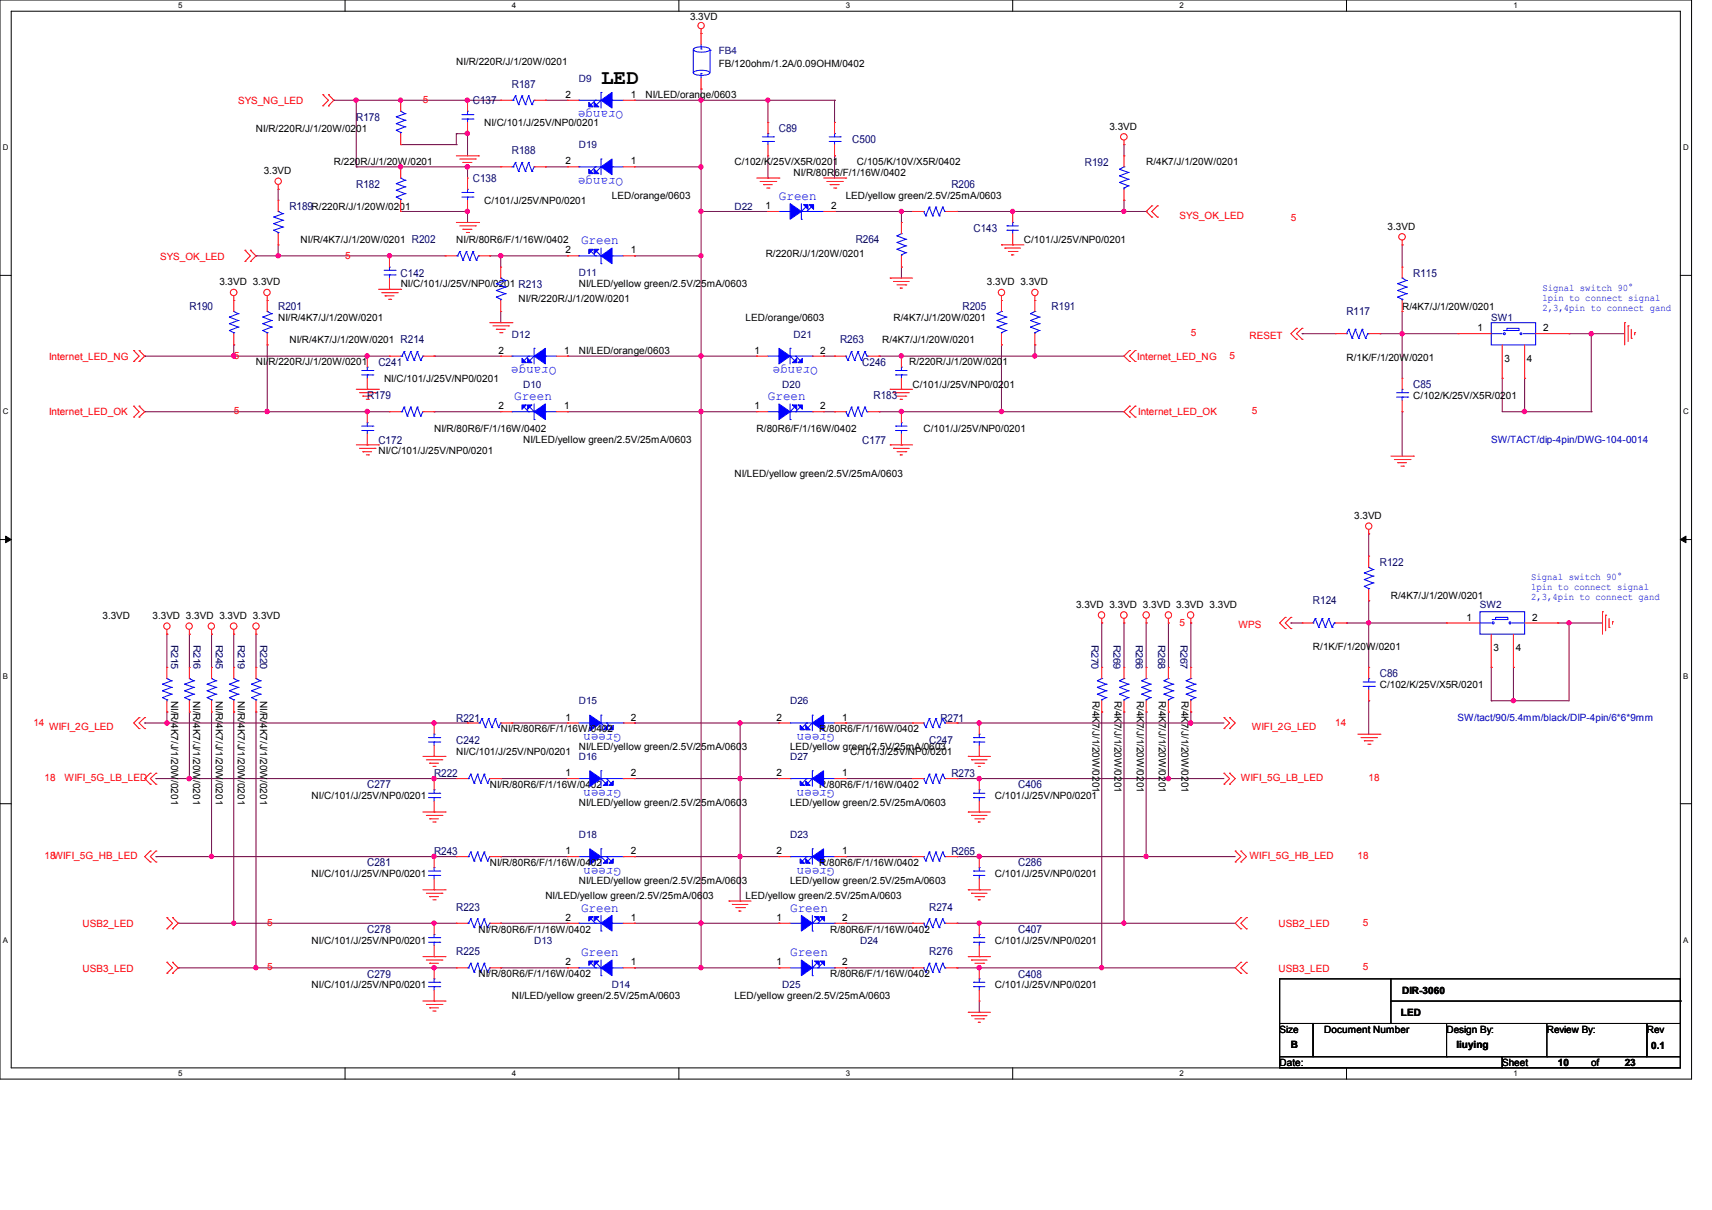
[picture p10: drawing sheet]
<svg xmlns="http://www.w3.org/2000/svg" width="297mm" height="210mm" viewBox="0 0 297 210" stroke-linecap="round" stroke-linejoin="round" font-family="sans-serif">
<defs><g id="words">
<text font-size="3.6" x="104.3" y="14.6">LED</text>
<g font-size="2.3" fill="#00f">
<text x="108.1" y="19.3" transform="rotate(-180 108.1 19.3)">Orange</text>
<text x="108.1" y="30.9" transform="rotate(-180 108.1 30.9)">Orange</text>
<text x="135.1" y="34.7">Green</text>
<text x="100.8" y="42.4">Green</text>
<text x="96.5" y="63.8" transform="rotate(-180 96.5 63.8)">Orange</text>
<text x="141.9" y="63.8" transform="rotate(-180 141.9 63.8)">Orange</text>
<text x="89.2" y="69.4">Green</text>
<text x="133.2" y="69.4">Green</text>
<text x="107.7" y="127.5" transform="rotate(-180 107.7 127.5)">Green</text>
<text x="144.8" y="127.5" transform="rotate(-180 144.8 127.5)">Green</text>
<text x="107.7" y="137.1" transform="rotate(-180 107.7 137.1)">Green</text>
<text x="144.8" y="137.1" transform="rotate(-180 144.8 137.1)">Green</text>
<text x="107.7" y="150.6" transform="rotate(-180 107.7 150.6)">Green</text>
<text x="144.8" y="150.6" transform="rotate(-180 144.8 150.6)">Green</text>
<text x="100.8" y="158.2">Green</text>
<text x="137.1" y="158.2">Green</text>
<text x="100.8" y="165.9">Green</text>
<text x="137.1" y="165.9">Green</text>
</g>
<g font-size="1.9" fill="#000080">
<text x="88.8" y="15.2">R187</text>
<text x="61.8" y="21">R178</text>
<text x="82" y="18.1">C137</text>
<text x="135.1" y="22.9">C89</text>
<text x="88.8" y="26.8">R188</text>
<text x="147.9" y="24.9">C500</text>
<text x="188.2" y="28.7">R192</text>
<text x="61.8" y="32.6">R182</text>
<text x="82" y="31.6">C138</text>
<text x="165" y="32.6">R206</text>
<text x="50.2" y="36.4">R189R/220R/J/1/20W/0201</text>
<text x="168.9" y="40.3">C143</text>
<text x="148.4" y="42.2">R264</text>
<text x="32.8" y="53.8">R190</text>
<text x="48.3" y="53.8">R201</text>
<text x="69.5" y="48">C142</text>
<text x="167" y="53.8">R205</text>
<text x="182.4" y="53.8">R191</text>
<text x="245.2" y="48">R115</text>
<text x="145.7" y="59.6">R263</text>
<text x="233.6" y="54.6">R117</text>
<text x="65.7" y="63.5">C241</text>
<text x="149.6" y="63.5">C246</text>
<text x="63.7" y="69.3">R179</text>
<text x="151.5" y="69.3">R183</text>
<text x="245.2" y="67.4">C85</text>
<text x="65.7" y="77">C172</text>
<text x="149.6" y="77">C177</text>
<text x="239.4" y="98.2">R122</text>
<text x="227.8" y="104.8">R124</text>
<text x="239.4" y="117.5">C86</text>
<text x="79.2" y="125.3">R221</text>
<text x="163.1" y="125.3">R271</text>
<text x="79.2" y="129.1">C242</text>
<text x="161.2" y="129.1">C247</text>
<text x="63.7" y="136.8">C277</text>
<text x="75.3" y="134.9">R222</text>
<text x="165" y="134.9">R273</text>
<text x="176.6" y="136.8">C406</text>
<text x="75.3" y="148.4">R243</text>
<text x="165" y="148.4">R265</text>
<text x="63.7" y="150.4">C281</text>
<text x="176.6" y="150.4">C286</text>
<text x="63.7" y="161.9">C278</text>
<text x="79.2" y="158.1">R223</text>
<text x="161.2" y="158.1">R274</text>
<text x="176.6" y="161.9">C407</text>
<text x="79.2" y="165.8">R225</text>
<text x="161.2" y="165.8">R276</text>
<text x="63.7" y="169.7">C279</text>
<text x="176.6" y="169.7">C408</text>
</g>
<g font-size="1.7">
<text x="119.7" y="3.6">3.3VD</text>
<text x="79.2" y="11.3">NI/R/220R/J/1/20W/0201</text>
<text x="124.7" y="11.7">FB/120ohm/1.2A/0.09OHM/0402</text>
<text x="98.1" y="17">2</text>
<text x="109.5" y="17">1</text>
<text x="112" y="17.1">NI/LED/orange/0603</text>
<text x="44.4" y="22.9">NI/R/220R/J/1/20W/0201</text>
<text x="84" y="21.9">NI/C/101/J/25V/NP0/0201</text>
<text x="192.5" y="22.5">3.3VD</text>
<text x="57.9" y="28.7">R/220R/J/1/20W/0201</text>
<text x="98.1" y="28.5">2</text>
<text x="109.5" y="28.5">1</text>
<text x="127.4" y="28.7">C/102/K/25V/X5R/0201</text>
<text x="148.7" y="28.7">C/105/K/10V/X5R/0402</text>
<text x="198.8" y="28.7">R/4K7/J/1/20W/0201</text>
<text x="45.8" y="30.2">3.3VD</text>
<text x="84" y="35.4">C/101/J/25V/NP0/0201</text>
<text x="106.2" y="34.5">LED/orange/0603</text>
<text x="137.7" y="30.6">NI/R/80R6/F/1/16W/0402</text>
<text x="146.7" y="34.5">LED/yellow green/2.5V/25mA/0603</text>
<text x="132.8" y="36.3">1</text>
<text x="144.2" y="36.3">2</text>
<text x="240.7" y="39.8">3.3VD</text>
<text x="52.2" y="42.2">NI/R/4K7/J/1/20W/0201 R202</text>
<text x="79.2" y="42.2">NI/R/80R6/F/1/16W/0402</text>
<text x="98.1" y="44">2</text>
<text x="109.5" y="44">1</text>
<text x="132.8" y="44.7">R/220R/J/1/20W/0201</text>
<text x="177.6" y="42.2">C/101/J/25V/NP0/0201</text>
<text x="38.1" y="49.5">3.3VD 3.3VD</text>
<text x="69.5" y="49.9">NI/C/101/J/25V/NP0/0201 R213</text>
<text x="89.9" y="52.4">NI/R/220R/J/1/20W/0201</text>
<text x="100.4" y="49.9">NI/LED/yellow green/2.5V/25mA/0603</text>
<text x="171.2" y="49.5">3.3VD 3.3VD</text>
<text x="243.2" y="53.8">R/4K7/J/1/20W/0201</text>
<text x="48.3" y="55.7">NI/R/4K7/J/1/20W/0201</text>
<text x="50.2" y="59.5">NI/R/4K7/J/1/20W/0201 R214</text>
<text x="129.4" y="55.7">LED/orange/0603</text>
<text x="153.1" y="59.5">R/4K7/J/1/20W/0201</text>
<text x="155" y="55.7">R/4K7/J/1/20W/0201</text>
<text x="256.3" y="57.5">1</text>
<text x="267.7" y="57.5">2</text>
<text x="44.4" y="63.4">NI/R/220R/J/1/20W/0201</text>
<text x="86.5" y="61.4">2</text>
<text x="97.9" y="61.4">1</text>
<text x="100.4" y="61.5">NI/LED/orange/0603</text>
<text x="130.9" y="61.4">1</text>
<text x="142.3" y="61.4">2</text>
<text x="157.7" y="63.4">R/220R/J/1/20W/0201</text>
<text x="233.6" y="62.6">R/1K/F/1/20W/0201</text>
<text x="261" y="62.8">3</text>
<text x="264.9" y="62.8">4</text>
<text x="66.6" y="66.3">NI/C/101/J/25V/NP0/0201</text>
<text x="86.5" y="71">2</text>
<text x="97.9" y="71">1</text>
<text x="130.9" y="71">1</text>
<text x="142.3" y="71">2</text>
<text x="158.3" y="67.3">C/101/J/25V/NP0/0201</text>
<text x="245.2" y="69.2">C/102/K/25V/X5R/0201</text>
<text x="75.3" y="75">NI/R/80R6/F/1/16W/0402</text>
<text x="90.8" y="76.9">NI/LED/yellow green/2.5V/25mA/0603</text>
<text x="131.3" y="75">R/80R6/F/1/16W/0402</text>
<text x="160.2" y="75">C/101/J/25V/NP0/0201</text>
<text x="65.7" y="78.8">NI/C/101/J/25V/NP0/0201</text>
<text x="127.4" y="82.7">NI/LED/yellow green/2.5V/25mA/0603</text>
<text x="234.9" y="90">3.3VD</text>
<text x="17.8" y="107.4">3.3VD</text>
<text x="26.5" y="107.4">3.3VD 3.3VD 3.3VD 3.3VD</text>
<text x="186.7" y="105.5">3.3VD 3.3VD 3.3VD 3.3VD 3.3VD</text>
<text x="241.3" y="103.9">R/4K7/J/1/20W/0201</text>
<text x="254.4" y="107.7">1</text>
<text x="265.8" y="107.7">2</text>
<text x="227.8" y="112.8">R/1K/F/1/20W/0201</text>
<text x="259.1" y="113">3</text>
<text x="263" y="113">4</text>
<text x="239.4" y="119.4">C/102/K/25V/X5R/0201</text>
<text x="29.7" y="121.6" transform="rotate(90 29.7 121.6)">NI/R/4K7/J/1/20W/0201</text>
<text x="33.5" y="121.6" transform="rotate(90 33.5 121.6)">NI/R/4K7/J/1/20W/0201</text>
<text x="37.4" y="121.6" transform="rotate(90 37.4 121.6)">NI/R/4K7/J/1/20W/0201</text>
<text x="41.3" y="121.6" transform="rotate(90 41.3 121.6)">NI/R/4K7/J/1/20W/0201</text>
<text x="45.1" y="121.6" transform="rotate(90 45.1 121.6)">NI/R/4K7/J/1/20W/0201</text>
<text x="98.1" y="125.1">1</text>
<text x="109.5" y="125.1">2</text>
<text x="134.7" y="125.1">2</text>
<text x="146.1" y="125.1">1</text>
<text x="189.5" y="121.6" transform="rotate(90 189.5 121.6)">R/4K7/J/1/20W/0201</text>
<text x="193.4" y="121.6" transform="rotate(90 193.4 121.6)">R/4K7/J/1/20W/0201</text>
<text x="197.2" y="121.6" transform="rotate(90 197.2 121.6)">R/4K7/J/1/20W/0201</text>
<text x="201.1" y="121.6" transform="rotate(90 201.1 121.6)">R/4K7/J/1/20W/0201</text>
<text x="205" y="121.6" transform="rotate(90 205 121.6)">R/4K7/J/1/20W/0201</text>
<text x="79.2" y="131">NI/C/101/J/25V/NP0/0201</text>
<text x="86.9" y="127.1">NI/R/80R6/F/1/16W/0402</text>
<text x="100.4" y="130.2">NI/LED/yellow green/2.5V/25mA/0603</text>
<text x="137.1" y="130.2">LED/yellow green/2.5V/25mA/0603</text>
<text x="142.1" y="127.1">R/80R6/F/1/16W/0402</text>
<text x="147.5" y="131">C/101/J/25V/NP0/0201</text>
<text x="85" y="136.7">NI/R/80R6/F/1/16W/0402</text>
<text x="98.1" y="134.7">1</text>
<text x="109.5" y="134.7">2</text>
<text x="134.7" y="134.7">2</text>
<text x="142.1" y="136.7">R/80R6/F/1/16W/0402</text>
<text x="146.1" y="134.7">1</text>
<text x="54.1" y="138.7">NI/C/101/J/25V/NP0/0201</text>
<text x="100.4" y="139.8">NI/LED/yellow green/2.5V/25mA/0603</text>
<text x="137.1" y="139.8">LED/yellow green/2.5V/25mA/0603</text>
<text x="172.6" y="138.7">C/101/J/25V/NP0/0201</text>
<text x="98.1" y="148.3">1</text>
<text x="109.5" y="148.3">2</text>
<text x="134.7" y="148.3">2</text>
<text x="146.1" y="148.3">1</text>
<text x="54.1" y="152.2">NI/C/101/J/25V/NP0/0201</text>
<text x="85" y="150.3">NI/R/80R6/F/1/16W/0402</text>
<text x="100.4" y="153.4">NI/LED/yellow green/2.5V/25mA/0603</text>
<text x="137.1" y="153.4">LED/yellow green/2.5V/25mA/0603</text>
<text x="142.1" y="150.3">R/80R6/F/1/16W/0402</text>
<text x="172.6" y="152.2">C/101/J/25V/NP0/0201</text>
<text x="83" y="161.8">NI/R/80R6/F/1/16W/0402</text>
<text x="94.6" y="156">NI/LED/yellow green/2.5V/25mA/0603</text>
<text x="98.1" y="159.8">2</text>
<text x="109.5" y="159.8">1</text>
<text x="129.4" y="156">LED/yellow green/2.5V/25mA/0603</text>
<text x="134.7" y="159.8">1</text>
<text x="144" y="161.8">R/80R6/F/1/16W/0402</text>
<text x="146.1" y="159.8">2</text>
<text x="54.1" y="163.8">NI/C/101/J/25V/NP0/0201</text>
<text x="98.1" y="167.6">2</text>
<text x="109.5" y="167.6">1</text>
<text x="134.7" y="167.6">1</text>
<text x="146.1" y="167.6">2</text>
<text x="172.6" y="163.8">C/101/J/25V/NP0/0201</text>
<text x="54.1" y="171.5">NI/C/101/J/25V/NP0/0201</text>
<text x="83" y="169.6">NI/R/80R6/F/1/16W/0402</text>
<text x="88.8" y="173.4">NI/LED/yellow green/2.5V/25mA/0603</text>
<text x="127.4" y="173.4">LED/yellow green/2.5V/25mA/0603</text>
<text x="144" y="169.6">R/80R6/F/1/16W/0402</text>
<text x="172.6" y="171.5">C/101/J/25V/NP0/0201</text>
<text x="243.2" y="172.5">DIR-3060</text>
<text x="222" y="179.2">Size</text>
<text x="229.7" y="179.2">Document Number</text>
<text x="243" y="176.3">LED</text>
<text x="250.9" y="179.2">Design By:</text>
<text x="268.3" y="179.2">Review By:</text>
<text x="285.7" y="179.2">Rev</text>
<text x="222" y="185">Date:</text>
<text x="223.9" y="181.9">B</text>
<text x="252.7" y="181.9">liuying</text>
<text x="260.6" y="185">Sheet</text>
<text x="270.3" y="185">10</text>
<text x="276" y="185">of</text>
<text x="281.8" y="185">23</text>
<text x="286.5" y="182.1">0.1</text>
</g>
<g font-size="1.7" fill="#000080">
<text x="124.7" y="9.4">FB4</text>
<text x="100.4" y="14.2">D9</text>
<text x="100.4" y="25.7">D19</text>
<text x="127.4" y="36.4">D22</text>
<text x="100.4" y="48">D11</text>
<text x="88.8" y="58.6">D12</text>
<text x="137.7" y="58.6">D21</text>
<text x="258.7" y="55.7">SW1</text>
<text x="90.8" y="67.3">D10</text>
<text x="135.7" y="67.3">D20</text>
<text x="256.7" y="105.5">SW2</text>
<text x="29.7" y="112" transform="rotate(90 29.7 112)">R215</text>
<text x="33.6" y="112" transform="rotate(90 33.6 112)">R216</text>
<text x="37.4" y="112" transform="rotate(90 37.4 112)">R245</text>
<text x="41.3" y="112" transform="rotate(90 41.3 112)">R219</text>
<text x="45.1" y="112" transform="rotate(90 45.1 112)">R220</text>
<text x="189.3" y="112" transform="rotate(90 189.3 112)">R270</text>
<text x="193.2" y="112" transform="rotate(90 193.2 112)">R269</text>
<text x="197" y="112" transform="rotate(90 197 112)">R266</text>
<text x="200.9" y="112" transform="rotate(90 200.9 112)">R268</text>
<text x="204.8" y="112" transform="rotate(90 204.8 112)">R267</text>
<text x="100.4" y="122.3">D15</text>
<text x="137.1" y="122.3">D26</text>
<text x="100.4" y="131.9">D16</text>
<text x="137.1" y="131.9">D27</text>
<text x="100.4" y="145.5">D18</text>
<text x="137.1" y="145.5">D23</text>
<text x="92.7" y="163.8">D13</text>
<text x="149.2" y="163.8">D24</text>
<text x="106.2" y="171.5">D14</text>
<text x="135.7" y="171.5">D25</text>
</g>
<g font-size="1.7" fill="#f00">
<text x="73.4" y="17.8">5</text>
<text x="41.3" y="18">SYS_NG_LED</text>
<text x="204.6" y="37.9">SYS_OK_LED</text>
<text x="223.9" y="38.3">5</text>
<text x="27.8" y="45">SYS_OK_LED</text>
<text x="59.9" y="44.9">5</text>
<text x="206.6" y="58.4">5</text>
<text x="216.8" y="58.8">RESET</text>
<text x="8.5" y="62.4">Internet_LED_NG</text>
<text x="40.6" y="62.2">5</text>
<text x="197.3" y="62.4">Internet_LED_NG</text>
<text x="213.3" y="62.2">5</text>
<text x="40.6" y="71.9">5</text>
<text x="217.2" y="71.9">5</text>
<text x="8.5" y="72.1">Internet_LED_OK</text>
<text x="197.5" y="72.1">Internet_LED_OK</text>
<text x="204.6" y="108.6">5</text>
<text x="214.9" y="109">WPS</text>
<text x="5.8" y="125.9">14</text>
<text x="231.6" y="125.9">14</text>
<text x="8.5" y="126.7">WIFI_2G_LED</text>
<text x="217.2" y="126.7">WIFI_2G_LED</text>
<text x="7.7" y="135.6">18</text>
<text x="11.2" y="135.6">WIFI_5G_LB_LED</text>
<text x="215.2" y="135.6">WIFI_5G_LB_LED</text>
<text x="237.4" y="135.6">18</text>
<text x="7.7" y="149.1">18WIFI_5G_HB_LED</text>
<text x="216.8" y="149.1">WIFI_5G_HB_LED</text>
<text x="235.5" y="149.1">18</text>
<text x="14.3" y="160.9">USB2_LED</text>
<text x="46.4" y="160.7">5</text>
<text x="221.8" y="160.9">USB2_LED</text>
<text x="236.5" y="160.7">5</text>
<text x="14.3" y="168.6">USB3_LED</text>
<text x="46.4" y="168.4">5</text>
<text x="221.8" y="168.6">USB3_LED</text>
<text x="236.5" y="168.4">5</text>
</g>
<g font-size="1.7" fill="#00f">
<text x="267.6" y="50.5">Signal switch 90°</text>
<text x="267.6" y="52.2">1pin to connect signal</text>
<text x="267.6" y="53.9">2,3,4pin to connect gand</text>
<text x="265.6" y="100.6">Signal switch 90°</text>
<text x="265.6" y="102.4">1pin to connect signal</text>
<text x="265.6" y="104.1">2,3,4pin to connect gand</text>
</g>
<g font-size="1.7" fill="#0000a0">
<text x="258.7" y="76.9">SW/TACT/dip-4pin/DWG-104-0014</text>
<text x="252.9" y="125.2">SW/tact/90/5.4mm/black/DIP-4pin/6*6*9mm</text>
</g>
<g font-size="1.4">
<text x="30.9" y="1.4">5</text>
<text x="88.8" y="1.4">4</text>
<text x="146.7" y="1.4">3</text>
<text x="204.6" y="1.4">2</text>
<text x="262.6" y="1.4">1</text>
<text x=".5" y="26.1">D</text>
<text x="292" y="26.1">D</text>
<text x=".5" y="71.9">C</text>
<text x="292" y="71.9">C</text>
<text x=".5" y="117.8">B</text>
<text x="292" y="117.8">B</text>
<text x=".5" y="163.6">A</text>
<text x="292" y="163.6">A</text>
<text x="30.9" y="186.8">5</text>
<text x="88.8" y="186.8">4</text>
<text x="146.7" y="186.8">3</text>
<text x="204.6" y="186.8">2</text>
<text x="262.6" y="186.8">1</text>
</g>
</g></defs>
<path d="M0 0h293.5v187.3h-293.5zM1.9 1.9h289.6v183.4h-289.6z" fill="none" stroke="#000" stroke-width=".17"/>
<g fill="#fff">
<path d="M30.9 .2h.8v1.5h-.8z"/>
<path d="M30.9 185.5h.8v1.6h-.8z"/>
</g>
<path d="M59.9 0v1.9M59.9 185.3v2" fill="none" stroke="#000" stroke-width=".17"/>
<g fill="#fff">
<path d="M88.8 .2h.8v1.5h-.8z"/>
<path d="M88.8 185.5h.8v1.6h-.8z"/>
</g>
<path d="M117.8 0v1.9M117.8 185.3v2" fill="none" stroke="#000" stroke-width=".17"/>
<g fill="#fff">
<path d="M146.7 .2h.8v1.5h-.8z"/>
<path d="M146.7 185.5h.8v1.6h-.8z"/>
</g>
<path d="M175.7 0v1.9M175.7 185.3v2" fill="none" stroke="#000" stroke-width=".17"/>
<g fill="#fff">
<path d="M204.6 .2h.8v1.5h-.8z"/>
<path d="M204.6 185.5h.8v1.6h-.8z"/>
</g>
<path d="M233.6 0v1.9M233.6 185.3v2" fill="none" stroke="#000" stroke-width=".17"/>
<g fill="#fff">
<path d="M262.6 .2h.7v1.5h-.7z"/>
<path d="M262.6 185.5h.7v1.6h-.7z"/>
<path d="M.5 24.8h1v1.6h-1z"/>
<path d="M292 24.8h1v1.6h-1z"/>
<path d="M.5 70.7h1v1.5h-1z"/>
<path d="M292 70.7h1v1.5h-1z"/>
</g>
<path d="M0 47.8h1.9M291.5 47.8h2" fill="none" stroke="#000" stroke-width=".17"/>
<g fill="#fff">
<path d="M.5 116.5h.9v1.6h-.9z"/>
<path d="M292 116.5h.9v1.6h-.9z"/>
</g>
<path d="M0 93.6h1.9M291.5 93.6h2" fill="none" stroke="#000" stroke-width=".17"/>
<path d="M1 93l.9 .6-.9 .6zM291.5 93.6l1-.6v1.2z" fill="#000" stroke="#000" stroke-width=".17"/>
<g fill="#fff">
<path d="M.5 162.4h.9v1.5h-.9z"/>
<path d="M292 162.4h.9v1.5h-.9z"/>
</g>
<g fill="none" stroke="#000" stroke-width=".17">
<path d="M0 139.5h1.9M291.5 139.5h2M222 169.9h69.5v7.7h-69.5zM222 177.6h5.8v5.8h-5.8zM227.8 177.6h57.9v5.8h-57.9zM241.3 177.6h.1M241.3 169.9v7.7M241.3 173.7h50.2M251 177.6v5.8M268.4 177.6v5.8M285.7 177.6h5.8v5.8h-5.8zM291.5 173.7h.1"/>
<path d="M222 183.4h38.6v1.9h-38.6zM251 183.4h.1M260.6 183.4h30.9v1.9h-30.9zM268.4 183.4h.1"/>
</g>
<g fill="none" stroke="#800040" stroke-width=".17">
<path d="M57.9 17.4h.1M57.9 17.4h29M61.8 17.4h.1M61.8 17.4v11.6M69.5 17.4h.1M81.1 17.4h.1M94.6 17.4h.1M94.6 17.4h3.9M110.1 17.4h.1M110.1 17.4h34.7M121.6 15.5h.1M121.6 17.4h.1"/>
<path d="M121.6 15.5v152.5M133.2 17.4h.1M133.2 17.4v3.9M144.8 17.4h.1M144.8 17.4v3.9M48.3 32.9h.1M48.3 32.9v1.9M61.8 29h.1M61.8 29h25.1M69.5 29h.1M69.5 25.1h9.7M69.5 36.7h11.6"/>
<path d="M79.2 25.1h.1M79.2 23.2h.1M79.2 23.2v1.9M79.2 23.2h1.9M81.1 23.2h.1M81.1 29h.1M81.1 36.7h.1M81.1 23.2v3.9M81.1 29v1.9M81.1 36.7v1.9M94.6 29h.1M94.6 29h3.9"/>
<path d="M110.1 29h11.5M121.6 36.7h.1M121.6 29h.1M121.6 36.7h11.6M133.2 30.9h.1M133.2 27.1v3.8M144.8 27.1h.1M144.8 21.3h.1M144.8 36.7h.1M144.8 27.1v3.8M144.8 36.7h13.5M156.4 36.7h.1"/>
<path d="M156.4 36.7v1.9M158.3 36.7h.1M166 36.7h.1M166 36.7h32.8M195 25.1h.1M195 34.8h.1M195 36.7h.1M195 25.1v2M195 34.8v1.9M198.8 36.7h.1M40.6 59.9h.1M40.6 59.9v1.9"/>
<path d="M44.4 44.4h.1M44.4 44.4h32.8M46.4 59.9h.1M46.4 59.9v11.6M48.3 44.4h.1M48.3 42.5v1.9M67.6 44.4h.1M85 44.4h.1M85 44.4h13.5M86.9 44.4h.1M86.9 56h.1M86.9 44.4v2"/>
<path d="M86.9 54.1v1.9M110.1 44.4h.1M110.1 44.4h11.5M121.6 44.4h.1M156.4 46.4h.1M156.4 46.4v1.9M173.7 59.9h.1M173.7 59.9v11.6M179.5 59.9h.1M179.5 59.9v1.9M225.9 57.9h.1M225.9 57.9h5.7"/>
<path d="M239.4 57.9h.1M239.4 57.9h13.5M243.2 42.5h.1M243.2 57.9h.1M243.2 54.1h.1M243.2 42.5v3.9M243.2 54.1v11.6M272.2 57.9h.1M272.2 57.9h9.7M276.1 57.9h.1M276.1 57.9v13.6M25.1 61.8h.1"/>
<path d="M25.1 71.5h.1M25.1 71.5h42.5M25.1 61.8h42.5M40.6 61.8h.1M46.4 71.5h.1M63.7 61.8h.1M63.7 71.5h.1M75.3 61.8h.1M75.3 71.5h.1M75.3 71.5h11.6M75.3 61.8h11.6M98.5 71.5h.1"/>
<path d="M98.5 61.8h.1M98.5 71.5h32.8M98.5 61.8h32.8M121.6 61.8h.1M121.6 71.5h.1M142.9 61.8h.1M142.9 71.5h1.9M142.9 61.8h1.9M144.8 71.5h.1M152.5 61.8h.1M152.5 71.5h.1M152.5 71.5h42.5"/>
<path d="M152.5 61.8h42.5M156.4 71.5h.1M156.4 61.8h.1M173.7 71.5h.1M179.5 61.8h.1M243.2 71.5h.1M243.2 71.5v7.7M260.6 65.7h.1M260.6 65.7v5.8h15.5M264.5 71.5h.1M264.5 65.7h.1M264.5 65.7v5.8"/>
<path d="M276.1 71.5h.1M237.4 92.7h.1M237.4 92.7v3.8M29 110.1h.1M29 110.1v5.7M32.9 110.1h.1M32.9 110.1v5.7M36.7 110.1h.1M36.7 110.1v5.7M40.6 110.1h.1M40.6 110.1v5.7M44.4 110.1h.1"/>
<path d="M44.4 110.1v5.7M191.1 108.1h.1M191.1 108.1v7.7M195 108.1h.1M195 108.1v7.7M198.8 108.1h.1M198.8 108.1v7.7M202.7 108.1h.1M202.7 108.1v7.7M206.6 108.1h.1M206.6 108.1v7.7M223.9 108.1h.1"/>
<path d="M223.9 108.1h2M233.6 108.1h.1M233.6 108.1h17.4M237.4 108.1h.1M237.4 104.3h.1M237.4 104.3v11.5M258.7 115.8h.1M258.7 115.8v5.8M262.6 115.8h.1M262.6 115.8v5.8M270.3 108.1h.1M270.3 108.1h7.7"/>
<path d="M272.2 108.1h.1M272.2 108.1v13.5h-13.5M25.1 125.5h.1M25.1 125.5h56M27.1 135.1h.1M27.1 135.1h52.1M29 123.6h.1M29 125.5h.1M29 123.6v1.9M32.9 123.6h.1M32.9 135.1h.1M32.9 123.6v11.5"/>
<path d="M36.7 123.6v25.1M40.6 123.6h.1M40.6 123.6v36.6M44.4 123.6h.1M44.4 123.6v44.4M75.3 125.5h.1M75.3 135.1h.1M86.9 135.1h.1M86.9 135.1h11.6M88.8 125.5h.1M88.8 125.5h9.7M110.1 125.5h.1"/>
<path d="M110.1 135.1h.1M110.1 125.5h25M110.1 135.1h25M128.4 125.5h.1M128.4 135.1h.1M128.4 125.5v30.9M146.7 125.5h.1M146.7 135.1h.1M146.7 125.5h11.6M146.7 135.1h11.6M166 125.5h.1M166 135.1h.1"/>
<path d="M166 125.5h46.3M166 135.1h46.3M169.9 135.1h.1M169.9 125.5h.1M191.1 123.6h.1M191.1 123.6v44.4M195 123.6h.1M195 123.6v36.6M198.8 123.6h.1M198.8 123.6v25.1M202.7 135.1h.1M202.7 123.6h.1"/>
<path d="M202.7 123.6v11.5M206.6 125.5h.1M206.6 123.6h.1M206.6 123.6v1.9M237.4 121.6h.1M237.4 121.6v5.8M258.7 121.6h.1M262.6 121.6h.1M27.1 148.7h.1M27.1 148.7h52.1M36.7 148.7h.1M75.3 148.7h.1"/>
<path d="M86.9 148.7h.1M86.9 148.7h11.6M110.1 148.7h.1M110.1 148.7h25M128.4 148.7h.1M128.4 156.4h.1M146.7 148.7h.1M146.7 148.7h11.6M166 148.7h.1M166 148.7h48.3M169.9 148.7h.1M198.8 148.7h.1"/>
<path d="M30.9 168h.1M30.9 160.2h.1M30.9 160.2h48.3M30.9 168h48.3M40.6 160.2h.1M44.4 168h.1M75.3 160.2h.1M75.3 168h.1M86.9 160.2h.1M86.9 168h.1M86.9 160.2h11.6M86.9 168h11.6"/>
<path d="M110.1 160.2h.1M110.1 168h.1M110.1 160.2h25M110.1 168h25M121.6 160.2h.1M135.1 160.2h.1M135.1 168h.1M146.7 160.2h.1M146.7 168h.1M146.7 160.2h11.6M146.7 168h11.6M166 160.2h.1"/>
<path d="M166 168h.1M166 160.2h48.3M166 168h48.3M169.9 160.2h.1M169.9 175.7h.1M169.9 168h.1M169.9 173.7v2M191.1 168h.1M195 160.2h.1"/>
</g>
<g fill="#f0f" stroke="#f0f" stroke-width=".17">
<circle cx="237.4" cy="108.1" r=".36"/>
<circle cx="121.6" cy="167.9" r=".37"/>
<circle cx="121.6" cy="160.2" r=".36"/>
<circle cx="243.2" cy="57.9" r=".37"/>
<circle cx="276" cy="57.9" r=".37"/>
<circle cx="264.5" cy="71.4" r=".38"/>
<circle cx="121.6" cy="44.4" r=".36"/>
<circle cx="121.6" cy="61.8" r=".37"/>
<circle cx="121.6" cy="71.4" r=".37"/>
<circle cx="133.2" cy="17.4" r=".36"/>
<circle cx="81.1" cy="17.4" r=".37"/>
<circle cx="81.1" cy="23.2" r=".38"/>
<circle cx="67.6" cy="44.4" r=".37"/>
<circle cx="48.3" cy="44.4" r=".37"/>
<circle cx="86.9" cy="44.4" r=".37"/>
<circle cx="63.7" cy="61.8" r=".37"/>
<circle cx="63.7" cy="71.4" r=".37"/>
<circle cx="75.3" cy="160.2" r=".36"/>
<circle cx="75.3" cy="167.9" r=".37"/>
<circle cx="75.3" cy="125.5" r=".37"/>
<circle cx="75.3" cy="135.1" r=".37"/>
<circle cx="40.5" cy="61.8" r=".37"/>
<circle cx="46.3" cy="71.4" r=".37"/>
<circle cx="29" cy="125.5" r=".38"/>
<circle cx="32.8" cy="135.1" r=".38"/>
<circle cx="40.5" cy="160.2" r=".36"/>
<circle cx="44.4" cy="167.9" r=".37"/>
<circle cx="272.2" cy="108.1" r=".36"/>
<circle cx="262.5" cy="121.6" r=".36"/>
<circle cx="36.7" cy="148.6" r=".37"/>
<circle cx="75.3" cy="148.6" r=".37"/>
<circle cx="69.5" cy="17.4" r=".36"/>
<circle cx="81.1" cy="29" r=".38"/>
<circle cx="81.1" cy="36.7" r=".37"/>
<circle cx="69.5" cy="29" r=".37"/>
<circle cx="61.8" cy="17.4" r=".37"/>
<circle cx="121.6" cy="29" r=".37"/>
<circle cx="121.6" cy="17.4" r=".36"/>
<circle cx="179.5" cy="61.8" r=".37"/>
<circle cx="173.7" cy="71.4" r=".38"/>
<circle cx="156.3" cy="71.4" r=".37"/>
<circle cx="156.3" cy="61.8" r=".37"/>
<circle cx="121.6" cy="36.7" r=".36"/>
<circle cx="156.4" cy="36.7" r=".36"/>
<circle cx="175.7" cy="36.7" r=".36"/>
<circle cx="195" cy="36.7" r=".36"/>
<circle cx="198.8" cy="148.6" r=".37"/>
<circle cx="206.5" cy="125.5" r=".38"/>
<circle cx="169.9" cy="160.2" r=".36"/>
<circle cx="195" cy="160.2" r=".36"/>
<circle cx="202.7" cy="135.1" r=".38"/>
<circle cx="191.1" cy="167.9" r=".37"/>
<circle cx="169.9" cy="135.1" r=".37"/>
<circle cx="169.9" cy="167.9" r=".37"/>
<circle cx="169.9" cy="125.5" r=".37"/>
<circle cx="169.9" cy="148.6" r=".37"/>
<circle cx="128.4" cy="125.5" r=".37"/>
<circle cx="128.4" cy="135.1" r=".37"/>
<circle cx="128.4" cy="148.6" r=".37"/>
</g>
<g fill="none" stroke="#f00" stroke-width=".17">
<path d="M56 18.4h.1M56 16.4h.1M56 16.4l1 1-1 1M57 16.4h.1M57 18.4h.1M57 16.4l.9 1-.9 1M69.5 17.4h.1M69.5 17.4v1.9M81.1 17.4h.1M81.1 17.4v1.9M86.9 17.4h.1M86.9 17.4h1.9"/>
<path d="M92.7 17.4h1.9M94.6 17.4h.1M98.5 17.4h.1M98.5 17.4h1.9M108.1 17.4h2M110.1 17.4h.1M121.6 5.8h.1M121.6 15.5h.1M121.6 5v2.7M121.6 13.5v2M48.3 32.9h.1M48.3 34.8h.1"/>
<path d="M48.3 32v.9M48.3 34.8v1.9M69.5 29h.1M69.5 36.7h.1M69.5 25.1h.1M69.5 23.2v1.9M69.5 29v1.9M69.5 34.8v1.9M79.2 27.1h3.8M79.2 38.6h3.8M79.8 27.6h2.7M79.8 39.2h2.7"/>
<path d="M80.3 28.2h.1M80.3 39.8h.1M80.3 28.2h1.6M80.3 39.8h1.6M80.9 28.8h.4M81.1 36.7h.1M81.1 30.9h.1M81.1 23.2h.1M81.1 21.3v1.9M81.1 30.9v2M81.1 34.8v1.9M81.3 28.8h.1"/>
<path d="M82.5 27.6h.1M82.5 39.2h.1M83 27.1h.1M83 38.6h.1M86.9 29h.1M86.9 29h1.9M92.7 29h1.9M94.6 29h.1M98.5 29h.1M98.5 29h1.9M108.1 29h2M110.1 29h.1"/>
<path d="M131.3 30.9h3.8M131.9 31.5h2.7M132.5 32h.1M132.5 32h1.5M133 32.6h.4M133.2 36.7h.1M133.2 27.1h.1M133.2 21.3h.1M133.2 36.7h1.9M133.2 21.3v1.9M133.2 25.1v2M133.4 32.6h.1"/>
<path d="M134.6 31.5h.1M135.1 30.9h.1M142.9 30.9h3.8M142.9 36.7h1.9M143.4 31.5h2.7M144 32h.1M144 32h1.6M144.6 32.6h.4M144.8 36.7h.1M144.8 27.1h.1M144.8 21.3h.1M144.8 21.3v1.9"/>
<path d="M144.8 25.1v2M145 32.6h.1M146.1 31.5h.1M146.7 30.9h.1M156.4 38.6h.1M156.4 38.6v2M158.3 36.7h.1M158.3 36.7h1.9M164.1 36.7h1.9M166 36.7h.1M175.7 36.7h.1M175.7 36.7v1.9"/>
<path d="M195 25.1h.1M195 27.1h.1M195 34.8h.1M195 24.3v.8M195 27.1v1.9M195 32.9v1.9M199.8 35.7h.1M199.8 37.7h.1M199.8 35.7l-1 1 1 1M200.8 37.7h.1M200.8 35.7h.1M200.8 35.7l-1 1 1 1"/>
<path d="M40.6 52.2h.1M40.6 59.9h.1M40.6 51.4v2.7M40.6 57.9v2M42.5 45.4h.1M42.5 43.4h.1M42.5 43.4l.9 1-.9 1M43.4 43.4h.1M43.4 45.4h.1M43.4 43.4l1 1-1 1M46.4 52.2h.1M46.4 59.9h.1"/>
<path d="M46.4 51.4v2.7M46.4 57.9v2M48.3 42.5h.1M48.3 40.6v1.9M65.7 50.2h3.8M66.2 50.8h2.7M66.8 51.4h.1M66.8 51.4h1.6M67.4 51.9h.4M67.6 50.2h.1M67.6 44.4h.1M67.6 44.4v2"/>
<path d="M67.6 48.3v1.9M67.8 51.9h.1M68.9 50.8h.1M69.5 50.2h.1M77.2 44.4h.1M77.2 44.4h2M80.9 40.3h.4M81.3 40.3h.1M83 44.4h2M85 44.4h.1M85 56h3.8M85.5 56.6h2.7"/>
<path d="M86.1 57.1h.1M86.1 57.1h1.6M86.7 57.7h.4M86.9 46.4h.1M86.9 54.1h.1M86.9 46.4v1.9M86.9 52.2v1.9M87.1 57.7h.1M88.2 56.6h.1M88.8 56h.1M98.5 44.4h.1M98.5 44.4h1.9"/>
<path d="M108.1 44.4h2M110.1 44.4h.1M154.4 48.3h.1M154.4 48.3h3.9M155 48.9h.1M155 48.9h2.7M155.6 49.4h1.5M156.2 50h.1M156.2 50h.4M156.4 46.4h.1M156.4 44.4v2M157.1 49.4h.1"/>
<path d="M173.7 52.2h.1M173.7 42.5h.1M173.7 59.9h.1M173.7 51.4v2.7M173.7 57.9v2M173.7 42.5h3.9M174.3 43.1h.1M174.3 43.1h2.7M174.9 43.6h1.5M175.5 44.2h.1M175.5 44.2h.4M175.7 42.5h.1"/>
<path d="M175.7 40.6v1.9M176.4 43.6h.1M179.5 52.2h.1M179.5 59.9h.1M179.5 51.4v2.7M179.5 57.9v2M224.9 57h.1M224.9 58.9h.1M224.9 57l-1 .9 1 1M225.9 57h.1M225.9 58.9h.1M225.9 57l-1 .9 1 1"/>
<path d="M231.6 57.9h.1M231.6 57.9h2M237.4 57.9h2M239.4 57.9h.1M243.2 42.5h.1M243.2 46.4h.1M243.2 54.1h.1M243.2 41.7v.8M243.2 46.4v1.9M243.2 52.2v1.9M252.9 57.9h.1M252.9 57.9h5.8"/>
<path d="M260.6 59.9v5.8M264.5 59.9v5.8M266.4 57.9h5.8M272.2 57.9h.1M281.9 56h.1M281.9 56v3.9M282.4 56.6h.1M282.4 56.6v2.7M283 58.7h.1M283 57.1v1.6M283.6 57.7h.1M283.6 57.7v.4"/>
<path d="M23.2 62.7h.1M23.2 60.8h.1M23.2 72.4h.1M23.2 70.5h.1M23.2 60.8l.9 1-.9 .9M23.2 70.5l.9 1-.9 .9M24.1 60.8h.1M24.1 62.7h.1M24.1 70.5h.1M24.1 72.4h.1M24.1 60.8l1 1-1 .9M24.1 70.5l1 1-1 .9"/>
<path d="M61.8 77.2h3.9M61.8 67.6h3.9M62.4 77.8h2.7M62.4 68.2h2.7M62.9 78.4h.1M62.9 68.7h.1M62.9 78.4h1.6M62.9 68.7h1.6M63.5 79h.4M63.5 69.3h.4M63.7 77.2h.1M63.7 71.5h.1"/>
<path d="M63.7 67.6h.1M63.7 61.8h.1M63.7 61.8v1.9M63.7 65.7v1.9M63.7 71.5v1.9M63.7 75.3v1.9M63.9 79h.1M63.9 69.3h.1M65.1 77.8h.1M65.1 68.2h.1M65.7 77.2h.1M65.7 67.6h.1"/>
<path d="M67.6 71.5h.1M67.6 61.8h.1M67.6 61.8h1.9M67.6 71.5h1.9M73.4 61.8h1.9M73.4 71.5h1.9M75.3 71.5h.1M75.3 61.8h.1M86.9 71.5h.1M86.9 61.8h.1M86.9 61.8h1.9M86.9 71.5h1.9"/>
<path d="M96.5 61.8h2M96.5 71.5h2M98.5 71.5h.1M98.5 61.8h.1M131.3 61.8h.1M131.3 71.5h.1M131.3 61.8h1.9M131.3 71.5h1.9M140.9 61.8h2M140.9 71.5h2M142.9 61.8h.1M142.9 71.5h.1"/>
<path d="M144.8 61.8h.1M144.8 71.5h.1M144.8 61.8h1.9M144.8 71.5h1.9M150.6 61.8h1.9M150.6 71.5h1.9M152.5 61.8h.1M152.5 71.5h.1M154.4 67.6h.1M154.4 77.2h.1M154.4 77.2h3.9M154.4 67.6h3.9"/>
<path d="M155 68.2h.1M155 77.8h.1M155 77.8h2.7M155 68.2h2.7M155.6 78.4h1.5M155.6 68.7h1.5M156.2 69.3h.1M156.2 79h.1M156.2 79h.4M156.2 69.3h.4M156.4 77.2h.1M156.4 71.5h.1"/>
<path d="M156.4 67.6h.1M156.4 61.8h.1M156.4 61.8v1.9M156.4 65.7v1.9M156.4 71.5v1.9M156.4 75.3v1.9M157.1 68.7h.1M157.1 78.4h.1M196 60.8h.1M196 62.7h.1M196 70.5h.1M196 72.4h.1"/>
<path d="M196 60.8l-1 1 1 .9M196 70.5l-1 1 1 .9M196.9 62.7h.1M196.9 60.8h.1M196.9 72.4h.1M196.9 70.5h.1M196.9 60.8l-.9 1 .9 .9M196.9 70.5l-.9 1 .9 .9M241.3 79.2h3.9M241.9 79.8h2.7M243.2 71.5h.1M243.2 65.7h.1"/>
<path d="M243.2 65.7v1.9M243.2 69.5v2M244.6 79.8h.1M245.2 79.2h.1M260.6 65.7h.1M264.5 65.7h.1M237.4 92.7h.1M237.4 96.5h.1M237.4 91.9v.8M237.4 96.5v2M242.5 80.3h.1M242.5 80.3h1.5"/>
<path d="M243 80.9h.5M243.5 80.9h.1M29 110.1h.1M29 115.8h.1M29 109.3v.8M29 115.8v2M32.9 110.1h.1M32.9 115.8h.1M32.9 109.3v.8M32.9 115.8v2M36.7 110.1h.1M36.7 115.8h.1"/>
<path d="M36.7 109.3v.8M36.7 115.8v2M40.6 110.1h.1M40.6 115.8h.1M40.6 109.3v.8M40.6 115.8v2M44.4 110.1h.1M44.4 115.8h.1M44.4 109.3v.8M44.4 115.8v2M191.1 108.1h.1M191.1 115.8h.1"/>
<path d="M191.1 107.4v.7M191.1 115.8v2M195 108.1h.1M195 115.8h.1M195 107.4v.7M195 115.8v2M198.8 108.1h.1M198.8 115.8h.1M198.8 107.4v.7M198.8 115.8v2M202.7 108.1h.1M202.7 115.8h.1"/>
<path d="M202.7 107.4v.7M202.7 115.8v2M206.6 108.1h.1M206.6 115.8h.1M206.6 107.4v.7M206.6 115.8v2M223 107.1h.1M223 109.1h.1M223 107.1l-1 1 1 1M223.9 107.1h.1M223.9 109.1h.1M223.9 107.1l-.9 1 .9 1"/>
<path d="M225.9 108.1h.1M225.9 108.1h1.9M231.6 108.1h2M233.6 108.1h.1M237.4 115.8h.1M237.4 104.3h.1M237.4 102.3v2M237.4 115.8v2M237.4 119.7v1.9M251 108.1h.1M251 108.1h5.8M258.7 115.8h.1"/>
<path d="M258.7 110.1v5.7M262.6 115.8h.1M262.6 110.1v5.7M264.5 108.1h5.8M270.3 108.1h.1M278 106.2h.1M278 106.2v3.9M278.6 106.8h.1M278.6 106.8v2.7M279.1 108.9h.1M279.1 107.4v1.5M279.7 107.9h.1"/>
<path d="M279.7 107.9v.4M24.1 126.4h.1M24.1 124.5h.1M24.1 124.5l-.9 1 .9 .9M25.1 126.4h.1M25.1 124.5h.1M25.1 124.5l-1 1 1 .9M26.1 136.1h.1M26.1 134.2h.1M26.1 134.2l-1 .9 1 1M27.1 136.1h.1M27.1 134.2h.1"/>
<path d="M27.1 134.2l-1 .9 1 1M29 123.6h.1M29 121.6v2M32.9 123.6h.1M32.9 121.6v2M36.7 123.6h.1M36.7 121.6v2M40.6 123.6h.1M40.6 121.6v2M44.4 123.6h.1M44.4 121.6v2M73.4 131.3h3.8"/>
<path d="M74 131.9h2.7M74.5 132.5h.1M74.5 132.5h1.6M75.1 133h.4M75.3 135.1h.1M75.3 131.3h.1M75.3 125.5h.1M75.3 125.5v1.9M75.3 129.4v1.9M75.3 135.1v2M75.3 139v1.9M75.5 133h.1"/>
<path d="M76.7 131.9h.1M77.2 131.3h.1M79.2 135.1h.1M79.2 135.1h1.9M81.1 125.5h.1M81.1 125.5h1.9M85 135.1h1.9M86.9 135.1h.1M86.9 125.5h1.9M88.8 125.5h.1M98.5 125.5h.1M98.5 135.1h.1"/>
<path d="M98.5 135.1h1.9M98.5 125.5h1.9M108.1 135.1h2M108.1 125.5h2M110.1 125.5h.1M110.1 135.1h.1M135.1 125.5h.1M135.1 135.1h.1M135.1 135.1h2M135.1 125.5h2M144.8 135.1h1.9M144.8 125.5h1.9"/>
<path d="M146.7 125.5h.1M146.7 135.1h.1M158.3 135.1h.1M158.3 125.5h.1M158.3 135.1h1.9M158.3 125.5h1.9M164.1 135.1h1.9M164.1 125.5h1.9M166 135.1h.1M166 125.5h.1M168 131.3h.1M168 131.3h3.8"/>
<path d="M168.5 131.9h.1M168.5 131.9h2.7M169.1 132.5h1.5M169.7 133h.1M169.7 133h.4M169.9 135.1h.1M169.9 131.3h.1M169.9 125.5h.1M169.9 125.5v1.9M169.9 129.4v1.9M169.9 135.1v2M169.9 139v1.9"/>
<path d="M170.6 132.5h.1M191.1 123.6h.1M191.1 121.6v2M195 123.6h.1M195 121.6v2M198.8 123.6h.1M198.8 121.6v2M202.7 123.6h.1M202.7 121.6v2M206.6 123.6h.1M206.6 121.6v2M212.3 126.4h.1"/>
<path d="M212.3 124.5h.1M212.3 136.1h.1M212.3 134.2h.1M212.3 124.5l1 1-1 .9M212.3 134.2l1 .9-1 1M213.3 126.4h.1M213.3 124.5h.1M213.3 136.1h.1M213.3 134.2h.1M213.3 124.5l1 1-1 .9M213.3 134.2l1 .9-1 1M235.5 127.4h3.9"/>
<path d="M236.1 128h2.7M236.7 128.6h.1M236.7 128.6h1.5M237.3 129.2h.4M237.4 121.6h.1M237.7 129.2h.1M238.8 128h.1M239.4 127.4h.1M26.1 149.6h.1M26.1 147.7h.1M26.1 147.7l-1 1 1 .9M27.1 149.6h.1"/>
<path d="M27.1 147.7h.1M27.1 147.7l-1 1 1 .9M29 159.3h.1M29 159.3l.9 .9-.9 1M29.9 159.3h.1M29.9 159.3l1 .9-1 1M73.4 140.9h3.8M73.4 154.4h3.8M74 141.5h2.7M74 155h2.7M74.5 142.1h.1M74.5 155.6h.1"/>
<path d="M74.5 142.1h1.6M74.5 155.6h1.6M75.1 142.7h.4M75.1 156.2h.4M75.3 154.4h.1M75.3 148.7h.1M75.3 140.9h.1M75.3 148.7v1.9M75.3 152.5v1.9M75.5 142.7h.1M75.5 156.2h.1M76.7 141.5h.1"/>
<path d="M76.7 155h.1M77.2 140.9h.1M77.2 154.4h.1M79.2 148.7h.1M79.2 148.7h1.9M85 148.7h1.9M86.9 148.7h.1M98.5 148.7h.1M98.5 148.7h1.9M108.1 148.7h2M110.1 148.7h.1M126.4 156.4h.1"/>
<path d="M126.4 156.4h3.9M127 157h.1M127 157h2.8M127.6 157.5h1.6M128.2 158.1h.1M128.2 158.1h.4M129.2 157.5h.1M135.1 148.7h.1M135.1 148.7h2M144.8 148.7h1.9M146.7 148.7h.1M158.3 148.7h.1"/>
<path d="M158.3 148.7h1.9M164.1 148.7h1.9M166 148.7h.1M168 154.4h.1M168 140.9h.1M168 140.9h3.8M168 154.4h3.8M168.5 155h.1M168.5 141.5h.1M168.5 141.5h2.7M168.5 155h2.7M169.1 142.1h1.5"/>
<path d="M169.1 155.6h1.5M169.7 156.2h.1M169.7 142.7h.1M169.7 142.7h.4M169.7 156.2h.4M169.9 140.9h.1M169.9 154.4h.1M169.9 148.7h.1M169.9 148.7v1.9M169.9 152.5v1.9M170.6 155.6h.1M170.6 142.1h.1"/>
<path d="M214.3 149.6h.1M214.3 147.7h.1M214.3 147.7l1 1-1 .9M215.3 149.6h.1M215.3 147.7h.1M215.3 159.3h.1M215.3 147.7l.9 1-.9 .9M215.3 159.3l-1 .9 1 1M216.2 159.3h.1M216.2 159.3l-.9 .9 .9 1M29 161.2h.1M29 168.9h.1"/>
<path d="M29 167h.1M29 167l.9 1-.9 .9M29.9 161.2h.1M29.9 167h.1M29.9 168.9h.1M29.9 167l1 1-1 .9M73.4 166h3.8M73.4 173.7h3.8M74 166.6h2.7M74 174.3h2.7M74.5 167.2h.1M74.5 174.9h.1"/>
<path d="M74.5 167.2h1.6M74.5 174.9h1.6M75.1 167.8h.4M75.1 175.5h.4M75.3 166h.1M75.3 160.2h.1M75.3 173.7h.1M75.3 168h.1M75.3 160.2v2M75.3 164.1v1.9M75.3 168v1.9M75.3 171.8v1.9"/>
<path d="M75.5 167.8h.1M75.5 175.5h.1M76.7 166.6h.1M76.7 174.3h.1M77.2 166h.1M77.2 173.7h.1M79.2 168h.1M79.2 160.2h.1M79.2 168h1.9M79.2 160.2h1.9M85 168h1.9M85 160.2h1.9"/>
<path d="M86.9 168h.1M86.9 160.2h.1M98.5 168h.1M98.5 160.2h.1M98.5 168h1.9M98.5 160.2h1.9M108.1 168h2M108.1 160.2h2M110.1 168h.1M110.1 160.2h.1M135.1 168h.1M135.1 160.2h.1"/>
<path d="M135.1 168h2M135.1 160.2h2M144.8 168h1.9M144.8 160.2h1.9M146.7 168h.1M146.7 160.2h.1M158.3 168h.1M158.3 160.2h.1M158.3 168h1.9M158.3 160.2h1.9M164.1 168h1.9M164.1 160.2h1.9"/>
<path d="M166 168h.1M166 160.2h.1M168 166h.1M168 175.7h.1M168 166h3.8M168 175.7h3.8M168.5 166.6h.1M168.5 176.3h.1M168.5 166.6h2.7M168.5 176.3h2.7M169.1 167.2h1.5M169.1 176.8h1.5"/>
<path d="M169.7 167.8h.1M169.7 177.4h.1M169.7 167.8h.4M169.7 177.4h.4M169.9 173.7h.1M169.9 168h.1M169.9 166h.1M169.9 160.2h.1M169.9 160.2v2M169.9 164.1v1.9M169.9 168v1.9M169.9 171.8v1.9"/>
<path d="M170.6 167.2h.1M170.6 176.8h.1M215.3 161.2h.1M215.3 167h.1M215.3 168.9h.1M215.3 167l-1 1 1 .9M216.2 161.2h.1M216.2 168.9h.1M216.2 167h.1M216.2 167l-.9 1 .9 .9"/>
<circle cx="121.6" cy="4.4" r=".55"/>
<circle cx="48.3" cy="31.5" r=".55"/>
<circle cx="195" cy="23.7" r=".56"/>
<circle cx="40.5" cy="50.8" r=".56"/>
<circle cx="46.3" cy="50.8" r=".55"/>
<circle cx="173.7" cy="50.8" r=".55"/>
<circle cx="179.5" cy="50.8" r=".55"/>
<circle cx="243.2" cy="41.1" r=".56"/>
<circle cx="237.4" cy="91.3" r=".55"/>
<circle cx="29" cy="108.7" r=".55"/>
<circle cx="32.8" cy="108.7" r=".55"/>
<circle cx="36.7" cy="108.7" r=".55"/>
<circle cx="40.5" cy="108.7" r=".56"/>
<circle cx="44.4" cy="108.7" r=".55"/>
<circle cx="191.1" cy="106.7" r=".56"/>
<circle cx="195" cy="106.7" r=".57"/>
<circle cx="198.8" cy="106.7" r=".56"/>
<circle cx="202.7" cy="106.7" r=".56"/>
<circle cx="206.5" cy="106.7" r=".56"/>
</g>
<g fill="none" stroke="#00f" stroke-width=".17">
<path d="M69.5 19.3h.1M69.5 19.3l.8 .4M70.3 19.7h.1M70.3 19.7l-1.6 .6M80.1 19.9h1.9M81.1 19.3h.1M81.1 19.3v.6M82 19.9h.1M88.8 17.4h.2M89 17.4h.1M89.4 16.6h.1M89.4 16.6l-.4 .8"/>
<path d="M89.4 16.6l.6 1.6M90 18.2h.1M90.6 16.6h.1M90.6 16.6l-.6 1.6M90.6 16.6l.5 1.6M91.1 18.2h.1M91.7 16.6h.1M91.7 16.6l-.6 1.6M91.7 16.6l.6 1.6M92.3 18.2h.1M92.7 17.4h.1M92.7 17.4l-.4 .8"/>
<path d="M100.4 17.4h.1M100.4 17.4h3.9M103.3 17.4h.1M103.3 17.4l-.8 .8M104.3 16h.1M104.3 17.4h.1M104.3 16v2.8M104.3 17.4l-.8 .8M106.2 17.4h.1M106.2 17.4h1.9M120.3 8.7h.1M120.3 8.7v3.9"/>
<path d="M120.4 12.5a3.4 3.4 0 0 1 2.6 0l.1 .1a2.55 2.55 0 0 1-2.8 0zM120.4 8.4a3.2 3.2 0 0 1 2.6 0l.1 .2a2.51 2.51 0 0 1-2.7 .2l-.1-.2zM121.6 12.7h.1M121.6 8.5h.1M121.6 7.7v.8M121.6 12.7v.8M123.2 8.7h.1M123.2 8.7v3.9M47.5 40h.1M47.5 38.8h.1M47.5 37.7h.1M47.5 40l.8 .3"/>
<path d="M47.5 38.8l1.6 .6M47.5 37.7l1.6 .5M48.3 36.7h.1M48.3 36.7l.8 .4M49.1 39.4h.1M49.1 38.2h.1M49.1 37.1h.1M49.1 39.4l-1.6 .6M49.1 38.2l-1.6 .6M49.1 37.1l-1.6 .6M68.7 34.2h.1M68.7 33h.1"/>
<path d="M68.7 31.9h.1M68.7 22.6h.1M68.7 21.5h.1M68.7 20.3h.1M68.7 34.2l.8 .4M68.7 33l1.6 .6M68.7 31.9l1.6 .5M68.7 22.6l.8 .4M68.7 21.5l1.6 .5M68.7 20.3l1.6 .6M69.5 30.9h.1M69.5 34.6h.1"/>
<path d="M69.5 23h.1M69.5 30.9l.8 .4M69.5 23v.2M69.5 34.6v.2M70.3 33.6h.1M70.3 32.4h.1M70.3 31.3h.1M70.3 22h.1M70.3 20.9h.1M70.3 33.6l-1.6 .6M70.3 32.4l-1.6 .6M70.3 31.3l-1.6 .6"/>
<path d="M70.3 22l-1.6 .6M70.3 20.9l-1.6 .6M80.1 34.2h1.9M80.1 33.4h1.9M80.1 20.7h1.9M81.1 32.9h.1M81.1 34.2h.1M81.1 20.7h.1M81.1 20.7v.6M81.1 32.9v.5M81.1 34.2v.6M82 34.2h.1"/>
<path d="M82 33.4h.1M82 20.7h.1M88.8 29h.2M89 29h.1M89.4 28.2h.1M89.4 28.2l-.4 .8M89.4 28.2l.6 1.6M90 29.8h.1M90.6 28.2h.1M90.6 28.2l-.6 1.6M90.6 28.2l.5 1.6M91.1 29.8h.1"/>
<path d="M91.7 28.2h.1M91.7 28.2l-.6 1.6M91.7 28.2l.6 1.6M92.3 29.8h.1M92.7 29h.1M92.7 29l-.4 .8M100.4 29h.1M100.4 29h3.9M103.3 29h.1M103.3 29l-.8 .8M104.3 27.6h.1M104.3 29h.1"/>
<path d="M104.3 27.6v2.7M104.3 29l-.8 .8M106.2 29h.1M106.2 29h1.9M132.2 24.6h2M132.2 23.7h2M133.2 23.2h.1M133.2 24.6h.1M133.2 23.2v.5M133.2 24.6v.5M134.2 24.6h.1M134.2 23.7h.1"/>
<path d="M135.1 36.7h2M137.1 36.7h.1M139 38.1h.1M139 36.7h.1M139 36.7h3.9M139 35.3v2.8M139.8 35.9l-.8 .8M140 36.7h.1M140.8 35.9l-.8 .8M142.9 36.7h.1M143.8 24.6h2M143.8 23.7h2"/>
<path d="M144.8 23.2h.1M144.8 24.6h.1M144.8 23.2v.5M144.8 24.6v.5M145.8 24.6h.1M145.8 23.7h.1M160.2 36.7h.1M160.2 36.7l.4 .8M160.6 37.5h.1M161.2 35.9h.1M161.2 35.9l.6 1.6M161.2 35.9l-.6 1.6"/>
<path d="M161.8 37.5h.1M162.3 35.9h.1M162.3 35.9l.6 1.6M162.3 35.9l-.5 1.6M162.9 37.5h.1M163.5 35.9h.1M163.5 35.9l.4 .8M163.5 35.9l-.6 1.6M163.9 36.7h.1M163.9 36.7h.2M174.7 40h.1M174.7 39.2h.1"/>
<path d="M174.7 40h2M174.7 39.2h2M175.7 38.6h.1M175.7 40h.1M175.7 38.6v.6M175.7 40v.6M194.2 31.7h.1M194.2 30.5h.1M194.2 29.4h.1M194.2 31.7l1.5 .6M194.2 30.5l1.5 .6M194.2 29.4l1.5 .5"/>
<path d="M195 29h.1M195 32.6h.1M195 32.6v.3M195 29l-.8 .4M195.7 32.3h.1M195.7 31.1h.1M195.7 29.9h.1M195.7 32.3l-.7 .3M195.7 31.1l-1.5 .6M195.7 29.9l-1.5 .6M39.8 57.4h.1M39.8 56.2h.1"/>
<path d="M39.8 55h.1M39.8 57.4l.8 .3M39.8 56.2l1.5 .6M39.8 55l1.5 .6M40.6 54.1h.1M40.6 57.7h.1M40.6 54.1l.7 .3M40.6 57.7v.2M41.3 56.8h.1M41.3 55.6h.1M41.3 54.4h.1M41.3 56.8l-1.5 .6"/>
<path d="M41.3 55.6l-1.5 .6M41.3 54.4l-1.5 .6M45.6 57.4h.1M45.6 56.2h.1M45.6 55h.1M45.6 57.4l.8 .3M45.6 56.2l1.5 .6M45.6 55l1.5 .6M46.4 54.1h.1M46.4 57.7h.1M46.4 54.1l.7 .3M46.4 57.7v.2"/>
<path d="M47.1 56.8h.1M47.1 55.6h.1M47.1 54.4h.1M47.1 56.8l-1.5 .6M47.1 55.6l-1.5 .6M47.1 54.4l-1.5 .6M48.3 40.3h.1M48.3 40.3v.3M66.6 47.7h1.9M66.6 46.9h1.9M67.6 46.4h.1M67.6 47.7h.1"/>
<path d="M67.6 46.4v.5M67.6 47.7v.6M68.5 47.7h.1M68.5 46.9h.1M79.2 44.4h.2M79.4 44.4h.1M79.8 43.6h.1M79.8 43.6l-.4 .8M79.8 43.6l.5 1.6M80.3 45.2h.1M80.9 43.6h.1M80.9 43.6l-.6 1.6"/>
<path d="M80.9 43.6l.6 1.6M81.5 45.2h.1M82 43.6h.1M82 43.6l-.5 1.6M82 43.6l.6 1.6M82.6 45.2h.1M83 44.4h.1M83 44.4l-.4 .8M86.1 51.6h.1M86.1 50.4h.1M86.1 49.2h.1M86.1 51.6l.8 .3"/>
<path d="M86.1 50.4l1.6 .6M86.1 49.2l1.6 .6M86.9 48.3h.1M86.9 51.9h.1M86.9 48.3l.8 .4M86.9 51.9v.3M87.7 51h.1M87.7 49.8h.1M87.7 48.7h.1M87.7 51l-1.6 .6M87.7 49.8l-1.6 .6M87.7 48.7l-1.6 .5"/>
<path d="M100.4 44.4h.1M100.4 44.4h3.9M102.5 43.6l.8 .8M103.3 44.4h.1M103.5 43.6l.8 .8M104.3 45.8h.1M104.3 44.4h.1M104.3 43.1v2.7M106.2 44.4h.1M106.2 44.4h1.9M155.6 43.3h.1M155.6 42.1h.1"/>
<path d="M155.6 40.9h.1M155.6 43.3l1.5 .6M155.6 42.1l1.5 .6M155.6 40.9l1.5 .6M156.4 40.6h.1M156.4 44.2h.1M156.4 44.2v.2M156.4 40.6l-.8 .3M157.1 43.9h.1M157.1 42.7h.1M157.1 41.5h.1M157.1 43.9l-.7 .3"/>
<path d="M157.1 42.7l-1.5 .6M157.1 41.5l-1.5 .6M173 56.8h.1M173 55.6h.1M173 54.4h.1M173 56.8l1.5 .6M173 55.6l1.5 .6M173 54.4l1.5 .6M173.7 54.1h.1M173.7 57.7h.1M173.7 54.1l-.7 .3M173.7 57.7v.2"/>
<path d="M174.5 57.4h.1M174.5 56.2h.1M174.5 55h.1M174.5 57.4l-.8 .3M174.5 56.2l-1.5 .6M174.5 55l-1.5 .6M178.8 56.8h.1M178.8 55.6h.1M178.8 54.4h.1M178.8 56.8l1.5 .6M178.8 55.6l1.5 .6M178.8 54.4l1.5 .6"/>
<path d="M179.5 54.1h.1M179.5 57.7h.1M179.5 54.1l-.7 .3M179.5 57.7v.2M180.3 57.4h.1M180.3 56.2h.1M180.3 55h.1M180.3 57.4l-.8 .3M180.3 56.2l-1.5 .6M180.3 55l-1.5 .6M233.6 57.9h.1M234 57.1h.1"/>
<path d="M234 57.1l.6 1.6M234 57.1l-.4 .8M234.6 58.7h.1M235.1 57.1h.1M235.1 57.1l.6 1.6M235.1 57.1l-.5 1.6M235.7 58.7h.1M236.3 57.1h.1M236.3 57.1l.6 1.6M236.3 57.1l-.6 1.6M236.9 58.7h.1M237.3 57.9h.1"/>
<path d="M237.3 57.9l-.4 .8M242.5 51.6h.1M242.5 50.4h.1M242.5 49.2h.1M242.5 51.6l.7 .3M242.5 50.4l1.5 .6M242.5 49.2l1.5 .6M243.2 48.3h.1M243.2 51.9h.1M243.2 51.9v.3M243.2 48.3l.8 .4M244 51h.1"/>
<path d="M244 49.8h.1M244 48.7h.1M244 51l-1.5 .6M244 49.8l-1.5 .6M244 48.7l-1.5 .5M258.7 56h7.7v3.9h-7.7zM258.7 57.9h1.9M260.8 57.4h2.7v-.4h-2.1v.4M264.3 57.9h2.1M62.7 74.7h2M62.7 74h2M62.7 65.1h2"/>
<path d="M62.7 64.3h2M63.7 73.4h.1M63.7 74.7h.1M63.7 63.7h.1M63.7 65.1h.1M63.7 63.7v.6M63.7 65.1v.6M63.7 73.4v.6M63.7 74.7v.6M64.7 74.7h.1M64.7 74h.1M64.7 65.1h.1"/>
<path d="M64.7 64.3h.1M69.5 61.8h.2M69.5 71.5h.2M69.7 71.5h.1M69.7 61.8h.1M70.1 70.7h.1M70.1 61h.1M70.1 70.7l-.4 .8M70.1 70.7l.6 1.5M70.1 61l-.4 .8M70.1 61l.6 1.6M70.7 72.2h.1"/>
<path d="M70.7 62.6h.1M71.2 70.7h.1M71.2 61h.1M71.2 70.7l-.5 1.5M71.2 70.7l.6 1.5M71.2 61l-.5 1.6M71.2 61l.6 1.6M71.8 72.2h.1M71.8 62.6h.1M72.4 70.7h.1M72.4 61h.1M72.4 70.7l-.6 1.5"/>
<path d="M72.4 70.7l.6 1.5M72.4 61l-.6 1.6M72.4 61l.6 1.6M73 72.2h.1M73 62.6h.1M73.4 71.5h.1M73.4 61.8h.1M73.4 71.5l-.4 .7M73.4 61.8l-.4 .8M88.8 71.5h.1M88.8 61.8h.1M88.8 61.8h3.9"/>
<path d="M88.8 71.5h3.9M90.9 70.7l.8 .8M91.7 71.5h.1M91.7 61.8h.1M91.7 61.8l-.8 .8M91.9 70.7l.8 .8M92.7 72.8h.1M92.7 71.5h.1M92.7 60.5h.1M92.7 61.8h.1M92.7 60.5v2.7M92.7 70.1v2.7"/>
<path d="M92.7 61.8l-.8 .8M94.6 71.5h.1M94.6 61.8h.1M94.6 61.8h1.9M94.6 71.5h1.9M133.2 61.8h1.9M133.2 71.5h1.9M135.1 61.8h.1M135.1 71.5h.1M137.1 60.5h.1M137.1 61.8h.1M137.1 72.8h.1"/>
<path d="M137.1 71.5h.1M137.1 61.8h3.8M137.1 60.5v2.7M137.1 70.1v2.7M137.1 61.8l.7 .8M137.1 71.5h3.8M137.8 70.7l-.7 .8M138 61.8h.1M138 71.5h.1M138 61.8l.8 .8M138.8 70.7l-.8 .8M140.9 61.8h.1"/>
<path d="M140.9 71.5h.1M146.7 61.8h.1M146.7 71.5h.1M146.7 61.8l.4 .8M146.7 71.5l.4 .7M147.1 62.6h.1M147.1 72.2h.1M147.7 61h.1M147.7 70.7h.1M147.7 61l.6 1.6M147.7 61l-.6 1.6M147.7 70.7l.6 1.5"/>
<path d="M147.7 70.7l-.6 1.5M148.3 62.6h.1M148.3 72.2h.1M148.8 61h.1M148.8 70.7h.1M148.8 61l.6 1.6M148.8 61l-.5 1.6M148.8 70.7l.6 1.5M148.8 70.7l-.5 1.5M149.4 62.6h.1M149.4 72.2h.1M150 61h.1"/>
<path d="M150 70.7h.1M150 61l.4 .8M150 61l-.6 1.6M150 70.7l.4 .8M150 70.7l-.6 1.5M150.4 61.8h.1M150.4 71.5h.1M150.4 61.8h.2M150.4 71.5h.2M155.4 74.7h.1M155.4 74h.1M155.4 65.1h.1"/>
<path d="M155.4 64.3h.1M155.4 74.7h2M155.4 74h2M155.4 65.1h2M155.4 64.3h2M156.4 73.4h.1M156.4 74.7h.1M156.4 63.7h.1M156.4 65.1h.1M156.4 63.7v.6M156.4 65.1v.6M156.4 73.4v.6"/>
<path d="M156.4 74.7v.6M242.3 68.9h1.9M242.3 68.2h1.9M243.2 67.6h.1M243.2 68.9h.1M243.2 67.6v.6M243.2 68.9v.6M244.2 68.9h.1M244.2 68.2h.1M236.7 99.4h.1M236.7 99.4l1.5 .6M237.4 98.5h.1"/>
<path d="M237.4 98.5l.8 .3M238.2 100h.1M238.2 98.8h.1M238.2 100l-1.5 .6M238.2 98.8l-1.5 .6M28.2 119.9h.1M28.2 118.7h.1M28.2 119.9l1.6 .6M28.2 118.7l1.6 .6M29 117.8h.1M29 117.8l.8 .4M29.8 119.3h.1"/>
<path d="M29.8 118.2h.1M29.8 119.3l-1.6 .6M29.8 118.2l-1.6 .5M32 119.9h.1M32 118.7h.1M32 119.9l1.6 .6M32 118.7l1.6 .6M32.9 117.8h.1M32.9 117.8l.7 .4M33.6 119.3h.1M33.6 118.2h.1M33.6 119.3l-1.6 .6"/>
<path d="M33.6 118.2l-1.6 .5M35.9 119.9h.1M35.9 118.7h.1M35.9 119.9l1.6 .6M35.9 118.7l1.6 .6M36.7 117.8h.1M36.7 117.8l.8 .4M37.5 119.3h.1M37.5 118.2h.1M37.5 119.3l-1.6 .6M37.5 118.2l-1.6 .5M39.8 119.9h.1"/>
<path d="M39.8 118.7h.1M39.8 119.9l1.5 .6M39.8 118.7l1.5 .6M40.6 117.8h.1M40.6 117.8l.7 .4M41.3 119.3h.1M41.3 118.2h.1M41.3 119.3l-1.5 .6M41.3 118.2l-1.5 .5M43.6 119.9h.1M43.6 118.7h.1M43.6 119.9l1.6 .6"/>
<path d="M43.6 118.7l1.6 .6M44.4 117.8h.1M44.4 117.8l.8 .4M45.2 119.3h.1M45.2 118.2h.1M45.2 119.3l-1.6 .6M45.2 118.2l-1.6 .5M190.4 119.3h.1M190.4 118.2h.1M190.4 119.3l1.5 .6M190.4 118.2l1.5 .5M191.1 117.8h.1"/>
<path d="M191.1 117.8l-.7 .4M191.9 119.9h.1M191.9 118.7h.1M191.9 119.9l-1.5 .6M191.9 118.7l-1.5 .6M194.2 119.3h.1M194.2 118.2h.1M194.2 119.3l1.5 .6M194.2 118.2l1.5 .5M195 117.8h.1M195 117.8l-.8 .4M195.7 119.9h.1"/>
<path d="M195.7 118.7h.1M195.7 119.9l-1.5 .6M195.7 118.7l-1.5 .6M198.1 119.3h.1M198.1 118.2h.1M198.1 119.3l1.5 .6M198.1 118.2l1.5 .5M198.8 117.8h.1M198.8 117.8l-.7 .4M199.6 119.9h.1M199.6 118.7h.1M199.6 119.9l-1.5 .6"/>
<path d="M199.6 118.7l-1.5 .6M201.9 119.3h.1M201.9 118.2h.1M201.9 119.3l1.6 .6M201.9 118.2l1.6 .5M202.7 117.8h.1M202.7 117.8l-.8 .4M203.5 119.9h.1M203.5 118.7h.1M203.5 119.9l-1.6 .6M203.5 118.7l-1.6 .6M205.8 119.3h.1"/>
<path d="M205.8 118.2h.1M205.8 119.3l1.5 .6M205.8 118.2l1.5 .5M206.6 117.8h.1M206.6 117.8l-.8 .4M207.3 119.9h.1M207.3 118.7h.1M207.3 119.9l-1.5 .6M207.3 118.7l-1.5 .6M227.8 108.1h.1M228.2 107.4h.1M228.2 107.4l.6 1.5"/>
<path d="M228.2 107.4l-.4 .7M228.8 108.9h.1M229.4 107.4h.1M229.4 107.4l.5 1.5M229.4 107.4l-.6 1.5M229.9 108.9h.1M230.5 107.4h.1M230.5 107.4l.6 1.5M230.5 107.4l-.6 1.5M231.1 108.9h.1M231.5 108.1h.1M231.5 108.1l-.4 .8"/>
<path d="M236.5 119.1h1.9M236.5 118.4h1.9M236.7 101.8h.1M236.7 100.6h.1M236.7 101.8l.7 .4M236.7 100.6l1.5 .6M237.4 117.8h.1M237.4 119.1h.1M237.4 102.2h.1M237.4 102.2v.1M237.4 117.8v.6M237.4 119.1v.6"/>
<path d="M238.2 101.2h.1M238.2 101.2l-1.5 .6M238.4 119.1h.1M238.4 118.4h.1M256.8 106.2h7.7v3.9h-7.7zM256.8 108.1h1.9M258.9 107.5h2.7v-.4h-2.1v.4M262.3 108.1h2.2M28.2 121.1h.1M28.2 121.1l.8 .4M29 121.5h.1M29 121.5v.1"/>
<path d="M29.8 120.5h.1M29.8 120.5l-1.6 .6M32 121.1h.1M32 121.1l.9 .4M32.9 121.5h.1M32.9 121.5v.1M33.6 120.5h.1M33.6 120.5l-1.6 .6M35.9 121.1h.1M35.9 121.1l.8 .4M36.7 121.5h.1M36.7 121.5v.1"/>
<path d="M37.5 120.5h.1M37.5 120.5l-1.6 .6M39.8 121.1h.1M39.8 121.1l.8 .4M40.6 121.5h.1M40.6 121.5v.1M41.3 120.5h.1M41.3 120.5l-1.5 .6M43.6 121.1h.1M43.6 121.1l.8 .4M44.4 121.5h.1M44.4 121.5v.1"/>
<path d="M45.2 120.5h.1M45.2 120.5l-1.6 .6M74.3 138.4h2M74.3 137.7h2M74.3 128.8h2M74.3 128h2M75.3 137.1h.1M75.3 138.4h.1M75.3 127.4h.1M75.3 128.8h.1M75.3 127.4v.6M75.3 128.8v.6"/>
<path d="M75.3 137.1v.6M75.3 138.4v.6M76.3 138.4h.1M76.3 137.7h.1M76.3 128.8h.1M76.3 128h.1M81.1 135.1h.2M81.3 135.1h.1M81.7 134.4h.1M81.7 134.4l-.4 .7M81.7 134.4l.6 1.5M82.3 135.9h.1"/>
<path d="M82.8 134.4h.1M82.8 134.4l-.5 1.5M82.8 134.4l.6 1.5M83 125.5h.2M83.2 125.5h.1M83.4 135.9h.1M83.6 124.7h.1M83.6 124.7l-.4 .8M83.6 124.7l.6 1.6M84 134.4h.1M84 134.4l-.6 1.5M84 134.4l.6 1.5"/>
<path d="M84.2 126.3h.1M84.6 135.9h.1M84.8 124.7h.1M84.8 124.7l-.6 1.6M84.8 124.7l.5 1.6M85 135.1h.1M85 135.1l-.4 .8M85.3 126.3h.1M85.9 124.7h.1M85.9 124.7l-.6 1.6M85.9 124.7l.6 1.6M86.5 126.3h.1"/>
<path d="M86.9 125.5h.1M86.9 125.5l-.4 .8M100.4 135.1h1.9M100.4 125.5h1.9M102.3 125.5h.1M102.3 135.1h.1M104.3 124.1h.1M104.3 125.5h.1M104.3 133.8h.1M104.3 135.1h.1M104.3 135.1h3.8M104.3 124.1v2.7"/>
<path d="M104.3 133.8v2.7M104.3 125.5h3.8M104.3 125.5l.7 .8M104.3 135.1l.7 .8M105.2 125.5h.1M105.2 135.1h.1M105.2 125.5l.8 .8M105.2 135.1l.8 .8M108.1 125.5h.1M108.1 135.1h.1M137.1 125.5h.1M137.1 135.1h.1"/>
<path d="M137.1 135.1h3.8M137.1 125.5h3.8M140 125.5h.1M140 135.1h.1M140 125.5l-.8 .8M140 135.1l-.8 .8M140.9 124.1h.1M140.9 125.5h.1M140.9 133.8h.1M140.9 135.1h.1M140.9 124.1v2.7M140.9 133.8v2.7"/>
<path d="M140.9 125.5l-.7 .8M140.9 135.1l-.7 .8M142.9 125.5h.1M142.9 135.1h.1M142.9 135.1h1.9M142.9 125.5h1.9M160.2 135.1h.1M160.2 125.5h.1M160.2 135.1l.4 .8M160.2 125.5l.4 .8M160.6 135.9h.1M160.6 126.3h.1"/>
<path d="M161.2 134.4h.1M161.2 124.7h.1M161.2 134.4l.6 1.5M161.2 134.4l-.6 1.5M161.2 124.7l.6 1.6M161.2 124.7l-.6 1.6M161.8 135.9h.1M161.8 126.3h.1M162.3 134.4h.1M162.3 124.7h.1M162.3 134.4l.6 1.5M162.3 134.4l-.5 1.5"/>
<path d="M162.3 124.7l.6 1.6M162.3 124.7l-.5 1.6M162.9 135.9h.1M162.9 126.3h.1M163.5 134.4h.1M163.5 124.7h.1M163.5 134.4l.4 .7M163.5 134.4l-.6 1.5M163.5 124.7l.4 .8M163.5 124.7l-.6 1.6M163.9 135.1h.1M163.9 125.5h.1"/>
<path d="M163.9 135.1h.2M163.9 125.5h.2M168.9 138.4h.1M168.9 137.7h.1M168.9 128.8h.1M168.9 128h.1M168.9 138.4h2M168.9 137.7h2M168.9 128.8h2M168.9 128h2M169.9 137.1h.1M169.9 138.4h.1"/>
<path d="M169.9 127.4h.1M169.9 128.8h.1M169.9 127.4v.6M169.9 128.8v.6M169.9 137.1v.6M169.9 138.4v.6M190.4 120.5h.1M190.4 120.5l1.5 .6M191.1 121.5h.1M191.1 121.5v.1M191.9 121.1h.1M191.9 121.1l-.8 .4"/>
<path d="M194.2 120.5h.1M194.2 120.5l1.5 .6M195 121.5h.1M195 121.5v.1M195.7 121.1h.1M195.7 121.1l-.7 .4M198.1 120.5h.1M198.1 120.5l1.5 .6M198.8 121.5h.1M198.8 121.5v.1M199.6 121.1h.1M199.6 121.1l-.8 .4"/>
<path d="M201.9 120.5h.1M201.9 120.5l1.6 .6M202.7 121.5h.1M202.7 121.5v.1M203.5 121.1h.1M203.5 121.1l-.8 .4M205.8 120.5h.1M205.8 120.5l1.5 .6M206.6 121.5h.1M206.6 121.5v.1M207.3 121.1h.1M207.3 121.1l-.7 .4"/>
<path d="M74.3 151.9h2M74.3 151.2h2M75.3 150.6h.1M75.3 151.9h.1M75.3 150.6v.6M75.3 151.9v.6M76.3 151.9h.1M76.3 151.2h.1M81.1 148.7h.2M81.3 148.7h.1M81.7 159.5h.1M81.7 147.9h.1"/>
<path d="M81.7 159.5l-.4 .7M81.7 159.5l.6 1.5M81.7 147.9l-.4 .8M81.7 147.9l.6 1.5M82.3 149.4h.1M82.8 159.5h.1M82.8 147.9h.1M82.8 159.5l-.5 1.5M82.8 159.5l.6 1.5M82.8 147.9l-.5 1.5M82.8 147.9l.6 1.5M83.4 149.4h.1"/>
<path d="M84 159.5h.1M84 147.9h.1M84 159.5l-.6 1.5M84 159.5l.6 1.5M84 147.9l-.6 1.5M84 147.9l.6 1.5M84.6 149.4h.1M85 148.7h.1M85 148.7l-.4 .7M100.4 148.7h1.9M102.3 148.7h.1M102.5 159.5l.8 .7"/>
<path d="M103.5 159.5l.8 .7M104.3 147.3h.1M104.3 148.7h.1M104.3 148.7h3.8M104.3 147.3v2.7M104.3 158.9v2.7M104.3 148.7l.7 .7M105.2 148.7h.1M105.2 148.7l.8 .7M108.1 148.7h.1M137.1 148.7h.1M137.1 148.7h3.8"/>
<path d="M140 148.7h.1M140 148.7l-.8 .7M140.9 147.3h.1M140.9 148.7h.1M140.9 147.3v2.7M140.9 158.9v2.7M140.9 148.7l-.7 .7M141.7 159.5l-.8 .7M142.7 159.5l-.8 .7M142.9 148.7h.1M142.9 148.7h1.9M160.2 148.7h.1"/>
<path d="M160.2 148.7l.4 .7M160.6 149.4h.1M161.2 147.9h.1M161.2 159.5h.1M161.2 147.9l.6 1.5M161.2 147.9l-.6 1.5M161.2 159.5l.6 1.5M161.2 159.5l-.6 1.5M161.8 149.4h.1M162.3 147.9h.1M162.3 159.5h.1M162.3 147.9l.6 1.5"/>
<path d="M162.3 147.9l-.5 1.5M162.3 159.5l.6 1.5M162.3 159.5l-.5 1.5M162.9 149.4h.1M163.5 147.9h.1M163.5 159.5h.1M163.5 147.9l.4 .8M163.5 147.9l-.6 1.5M163.5 159.5l.4 .7M163.5 159.5l-.6 1.5M163.9 148.7h.1M163.9 148.7h.2"/>
<path d="M168.9 151.9h.1M168.9 151.2h.1M168.9 151.9h2M168.9 151.2h2M169.9 150.6h.1M169.9 151.9h.1M169.9 150.6v.6M169.9 151.9v.6M74.3 163.5h2M74.3 162.7h2M74.3 171.2h2M74.3 170.5h2"/>
<path d="M75.3 162.2h.1M75.3 163.5h.1M75.3 169.9h.1M75.3 171.2h.1M75.3 162.2v.5M75.3 163.5v.6M75.3 169.9v.6M75.3 171.2v.6M76.3 163.5h.1M76.3 162.7h.1M76.3 171.2h.1M76.3 170.5h.1"/>
<path d="M81.1 168h.2M81.1 160.2h.2M81.3 168h.1M81.3 160.2h.1M81.7 167.2h.1M81.7 167.2l-.4 .8M81.7 167.2l.6 1.5M82.3 168.7h.1M82.3 161h.1M82.8 167.2h.1M82.8 167.2l-.5 1.5M82.8 167.2l.6 1.5"/>
<path d="M83.4 168.7h.1M83.4 161h.1M84 167.2h.1M84 167.2l-.6 1.5M84 167.2l.6 1.5M84.6 168.7h.1M84.6 161h.1M85 168h.1M85 160.2h.1M85 168l-.4 .7M85 160.2l-.4 .8M100.4 168h.1"/>
<path d="M100.4 160.2h.1M100.4 168h3.9M100.4 160.2h3.9M102.5 167.2l.8 .8M103.3 168h.1M103.3 160.2h.1M103.5 167.2l.8 .8M104.3 169.3h.1M104.3 168h.1M104.3 161.6h.1M104.3 160.2h.1M104.3 166.6v2.7"/>
<path d="M106.2 168h.1M106.2 160.2h.1M106.2 168h1.9M106.2 160.2h1.9M137.1 168h1.9M137.1 160.2h1.9M139 168h.1M139 160.2h.1M140.9 169.3h.1M140.9 168h.1M140.9 161.6h.1M140.9 160.2h.1"/>
<path d="M140.9 168h3.9M140.9 166.6v2.7M140.9 160.2h3.9M141.7 167.2l-.8 .8M141.9 168h.1M141.9 160.2h.1M142.7 167.2l-.8 .8M144.8 168h.1M144.8 160.2h.1M160.2 168h.1M160.2 160.2h.1M160.2 168l.4 .7"/>
<path d="M160.2 160.2l.4 .8M160.6 168.7h.1M160.6 161h.1M161.2 167.2h.1M161.2 167.2l.6 1.5M161.2 167.2l-.6 1.5M161.8 168.7h.1M161.8 161h.1M162.3 167.2h.1M162.3 167.2l.6 1.5M162.3 167.2l-.5 1.5M162.9 168.7h.1"/>
<path d="M162.9 161h.1M163.5 167.2h.1M163.5 167.2l.4 .8M163.5 167.2l-.6 1.5M163.9 168h.1M163.9 160.2h.1M163.9 168h.2M163.9 160.2h.2M168.9 171.2h.1M168.9 170.5h.1M168.9 163.5h.1M168.9 162.7h.1"/>
<path d="M168.9 163.5h2M168.9 162.7h2M168.9 171.2h2M168.9 170.5h2M169.9 169.9h.1M169.9 171.2h.1M169.9 162.2h.1M169.9 163.5h.1M169.9 162.2v.5M169.9 163.5v.6M169.9 169.9v.6M169.9 171.2v.6"/>
<circle cx="261" cy="57.9" r=".17"/>
<circle cx="263.9" cy="57.9" r=".17"/>
<circle cx="259" cy="108.1" r=".18"/>
<circle cx="261.9" cy="108.1" r=".18"/>
</g>
<g fill="#00f" stroke="#00f" stroke-width=".17">
<path d="M137.1 35.3l1.9 1.4-1.9 1.4z" fill-rule="evenodd"/>
<path d="M139.4 35.5h.8v.8z" fill-rule="evenodd"/>
<path d="M140.4 35.5h.7v.8z" fill-rule="evenodd"/>
<path d="M140.9 148.7l2-1.4v2.7z" fill-rule="evenodd"/>
<path d="M139.8 149.1l.7 .7h-.7z" fill-rule="evenodd"/>
<path d="M138.8 149.1l.8 .7h-.8z" fill-rule="evenodd"/>
<path d="M139 166.6l1.9 1.4-1.9 1.3z" fill-rule="evenodd"/>
<path d="M141.3 166.8h.8v.8z" fill-rule="evenodd"/>
<path d="M142.3 166.8h.7v.8z" fill-rule="evenodd"/>
<path d="M104.3 44.4l1.9-1.3v2.7z" fill-rule="evenodd"/>
<path d="M103.1 43.3h.8l-.8 .7z" fill-rule="evenodd"/>
<path d="M102.2 43.3h.7l-.7 .7z" fill-rule="evenodd"/>
<path d="M102.3 124.1l2 1.4-2 1.3z" fill-rule="evenodd"/>
<path d="M104.6 126.7l.8-.8v.8z" fill-rule="evenodd"/>
<path d="M105.6 126.7l.8-.8v.8z" fill-rule="evenodd"/>
<path d="M140.9 125.5l2-1.4v2.7z" fill-rule="evenodd"/>
<path d="M139.8 125.9l.7 .8h-.7z" fill-rule="evenodd"/>
<path d="M138.8 125.9l.8 .8h-.8z" fill-rule="evenodd"/>
<path d="M102.3 147.3l2 1.4-2 1.3z" fill-rule="evenodd"/>
<path d="M104.6 149.8l.8-.7v.7z" fill-rule="evenodd"/>
<path d="M105.6 149.8l.8-.7v.7z" fill-rule="evenodd"/>
<path d="M139 158.9l1.9 1.3-1.9 1.4z" fill-rule="evenodd"/>
<path d="M141.3 159.1h.8v.8z" fill-rule="evenodd"/>
<path d="M142.3 159.1h.7v.8z" fill-rule="evenodd"/>
<path d="M135.1 60.5l2 1.3-2 1.4z" fill-rule="evenodd"/>
<path d="M137.5 62.9l.7-.7v.7z" fill-rule="evenodd"/>
<path d="M138.4 62.9l.8-.7v.7z" fill-rule="evenodd"/>
<path d="M92.7 71.5l1.9-1.4v2.7z" fill-rule="evenodd"/>
<path d="M91.5 70.3h.8l-.8 .7z" fill-rule="evenodd"/>
<path d="M90.6 70.3h.7l-.7 .7z" fill-rule="evenodd"/>
<path d="M135.1 70.1l2 1.4-2 1.3z" fill-rule="evenodd"/>
<path d="M137.5 70.3h.7v.7z" fill-rule="evenodd"/>
<path d="M138.4 70.3h.8v.7z" fill-rule="evenodd"/>
<path d="M104.3 168l1.9-1.4v2.7z" fill-rule="evenodd"/>
<path d="M103.1 166.8h.8l-.8 .8z" fill-rule="evenodd"/>
<path d="M102.2 166.8h.7l-.7 .8z" fill-rule="evenodd"/>
<path d="M104.3 29l1.9-1.4v2.7z" fill-rule="evenodd"/>
<path d="M103.1 29.4l.8 .7h-.8z" fill-rule="evenodd"/>
<path d="M102.2 29.4l.7 .7h-.7z" fill-rule="evenodd"/>
<path d="M104.3 160.2l1.9-1.3v2.7z" fill-rule="evenodd"/>
<path d="M103.1 159.1h.8l-.8 .8z" fill-rule="evenodd"/>
<path d="M102.2 159.1h.7l-.7 .8z" fill-rule="evenodd"/>
<path d="M140.9 135.1l2-1.3v2.7z" fill-rule="evenodd"/>
<path d="M139.8 135.6l.7 .7h-.7z" fill-rule="evenodd"/>
<path d="M138.8 135.6l.8 .7h-.8z" fill-rule="evenodd"/>
<path d="M92.7 61.8l1.9-1.3v2.7z" fill-rule="evenodd"/>
<path d="M91.5 62.2l.8 .7h-.8z" fill-rule="evenodd"/>
<path d="M90.6 62.2l.7 .7h-.7z" fill-rule="evenodd"/>
<path d="M102.3 133.8l2 1.3-2 1.4z" fill-rule="evenodd"/>
<path d="M104.6 136.3l.8-.7v.7z" fill-rule="evenodd"/>
<path d="M105.6 136.3l.8-.7v.7z" fill-rule="evenodd"/>
<path d="M104.3 17.4l1.9-1.4v2.8z" fill-rule="evenodd"/>
<path d="M103.1 17.8l.8 .7h-.8z" fill-rule="evenodd"/>
<path d="M102.2 17.8l.7 .7h-.7z" fill-rule="evenodd"/>
</g>
<use href="#words"/>
</svg>
